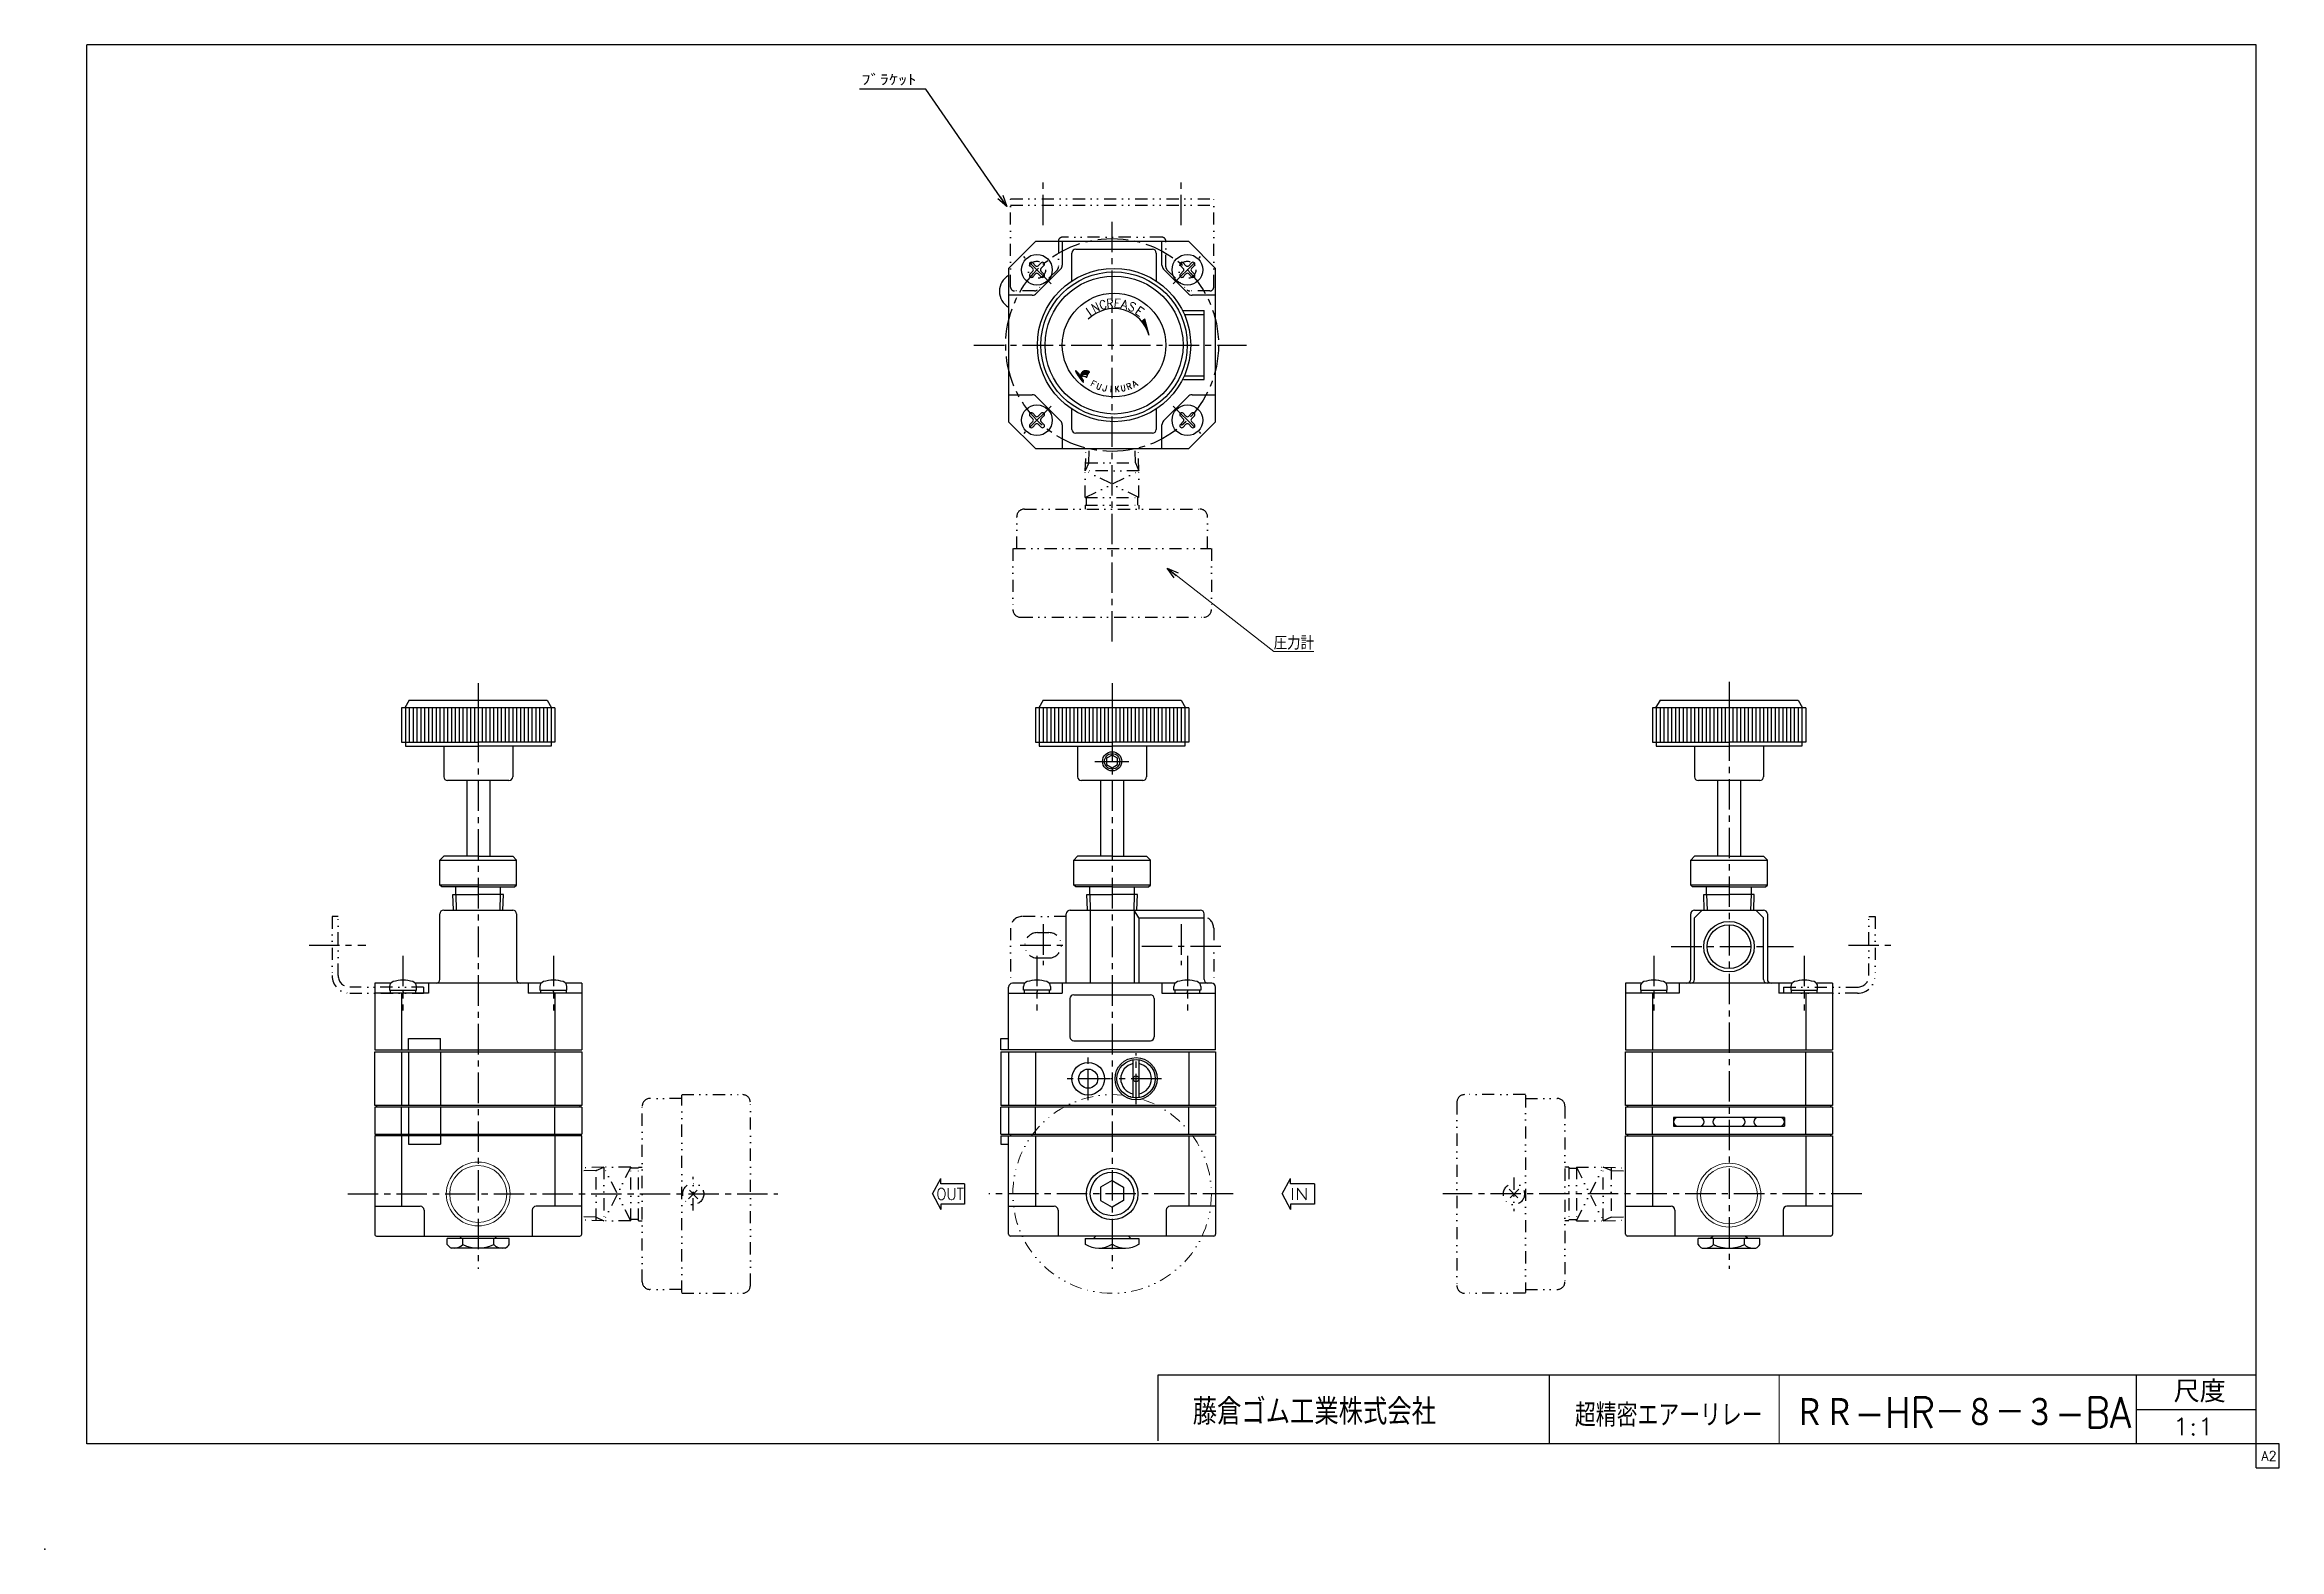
# Model space of a CAD drawing. Header units: millimetres. Extents: x -297 to 286, y -210 to 183.
import ezdxf
from ezdxf.enums import TextEntityAlignment as Align

# ---------------------------------------------------------------- set-up
doc = ezdxf.new("R2010")
doc.units = ezdxf.units.MM
doc.header["$LTSCALE"] = 0.25
doc.header["$PDSIZE"] = 1
doc.linetypes.add('CENTER', pattern=[50.8, 31.75, -6.35, 6.35, -6.35])
doc.linetypes.add('DIVIDE', pattern=[31.75, 12.7, -6.35, 0, -6.35, 0, -6.35])
doc.layers.add('Layer0014', color=7, linetype='Continuous')
doc.layers.add('ZUWAKU', color=7, linetype='Continuous')
doc.styles.add('FdaStyle0', font='txt.shx', dxfattribs={"width": 0.8, "bigfont": 'bigfont'})

msp = doc.modelspace()

# ---------------------------------------------------------------- texts
at = {"color": 4, "style": 'FdaStyle0'}
for s, height, width, p, p2 in [('ﾌﾞﾗｹｯﾄ', 3, 0.8, (-83.94, 171.82), (-69.54, 171.82)), ('圧力計', 3.5, 0.833333, (23.64, 24.69), (34.14, 24.69)), ('OUT', 3, 0.8, (-64.38, -118.8), (-57.18, -118.8)), ('IN', 3, 0.8, (27.95, -118.8), (32.75, -118.8)), ('尺度', 5.7, 0.995614, (258.42, -171.67), (272.04, -171.67)), ('藤倉ゴム工業株式会社', 6.75, 0.783333, (2.52, -177.49), (65.97, -177.49)), ('超精密エアーリレー', 6, 0.755952, (102.22, -178), (151.2, -178)), ('1:1', 4.5, 0.8, (258.15, -180.25), (268.95, -180.25))]:
    msp.add_text(s, height=height, dxfattribs=dict(at, width=width)).set_placement(p, p2, align=Align.FIT)
at = {"color": 4, "style": 'FdaStyle0', "width": 0.8}
for s, height, rotation, p, p2 in [('I', 2.3, 35, (-24.76, 111.33), (-23.25, 112.39)), ('N', 2.3, 25, (-23.18, 112.51), (-21.51, 113.29)), ('C', 2.3, 15, (-21.5, 113.32), (-19.73, 113.79)), ('R', 2.3, 5, (-19.86, 113.78), (-18.03, 113.94)), ('E', 2.3, -5, (-18.16, 113.96), (-16.33, 113.8)), ('A', 2.3, -15, (-16.46, 113.83), (-14.68, 113.36)), ('S', 2.3, -25, (-14.62, 113.48), (-12.96, 112.7)), ('E', 2.3, -35, (-12.75, 112.52), (-11.25, 111.46)), ('F', 1.6, -28, (-24.35, 93.6), (-23.22, 93)), ('U', 1.6, -20, (-22.82, 92.82), (-21.62, 92.38)), ('J', 1.6, -12, (-21.2, 92.26), (-19.95, 91.99)), ('I', 1.6, -4, (-19.51, 91.93), (-18.23, 91.84)), ('K', 1.6, 4, (-17.79, 91.84), (-16.52, 91.93)), ('U', 1.6, 12, (-16.08, 91.99), (-14.83, 92.26)), ('R', 1.6, 20, (-14.41, 92.38), (-13.21, 92.82)), ('A', 1.6, 28, (-12.8, 93), (-11.67, 93.6))]:
    msp.add_text(s, height=height, rotation=rotation, dxfattribs=at).set_placement(p, p2, align=Align.FIT)
at = {"layer": 'Layer0014', "color": 4, "style": 'FdaStyle0', "width": 0.759516}
msp.add_text('ＲＲ-HR－８－３-BA', height=8, dxfattribs=at).set_placement((159.47, -178.35), (247.27, -178.35), align=Align.FIT)
at = {"layer": 'ZUWAKU', "color": 7, "style": 'FdaStyle0', "width": 0.8}
msp.add_text('A2', height=2.5, dxfattribs=at).set_placement((281.31, -186.88), (285.31, -186.88), align=Align.FIT)

# ---------------------------------------------------------------- blocks, each defined once
blk = doc.blocks.new('_OPEN30')
at = {"color": 0, "linetype": 'ByBlock', "lineweight": -2}
for p, q in [((-1, 0.267949), (0, 0)), ((0, 0), (-1, -0.267949)), ((0, 0), (-1, 0))]:
    blk.add_line(p, q, dxfattribs=at)
blk = doc.blocks.new('DC_GROUP_RR-HR-8-3-BA_1')
at = {"color": 4, "linetype": 'DIVIDE', "lineweight": 25}
for p, q in [((-129.04, -118.54), (-126.56, -116.06)), ((-126.56, -118.54), (-129.04, -116.06))]:
    blk.add_line(p, q, dxfattribs=at)
blk.add_circle((-127.8, -117.3), 2.75, dxfattribs=at)
blk = doc.blocks.new('DC_GROUP_RR-HR-8-3-BA_2')
at = {"color": 4, "linetype": 'DIVIDE', "lineweight": 25}
for p, q in [((87.57, -116.06), (85.09, -118.54)), ((85.09, -116.06), (87.57, -118.54))]:
    blk.add_line(p, q, dxfattribs=at)
blk.add_circle((86.33, -117.3), 2.75, dxfattribs=at)
blk = doc.blocks.new('DC_GROUP_RR-HR-8-3-BA_4')
at = {"color": 4, "linetype": 'Continuous', "lineweight": 25}
blk.add_line((-24.85, 97.34), (-24.93, 97.36), dxfattribs=at)
for centre, radius, start, end in [((-24.6, 95.64), 2.25, 154.15958, 156.52112), ((-22.43, 94.49), 4.7, 151.99826, 153.09927), ((-23.85, 95.33), 3.06, 151.7036, 153.39393), ((-25.37, 96.11), 1.35, 146.31368, 150.26031), ((-22.77, 94.47), 4.43, 145.79768, 147.28764), ((-26.08, 96.72), 0.428, 137.94779, 145.44826), ((-21.97, 93.35), 5.74, 139.6104, 140.44292), ((-25.69, 96.5), 0.863, 133.88146, 139.34311), ((-25.89, 96.71), 0.579, 126.64188, 133.60181), ((-32.62, 106.03), 10.92, 305.80195, 306.19805), ((-25.5, 96.36), 1.09, 123.59056, 128.40944), ((-25.71, 96.63), 0.747, 113.61126, 121.56026), ((-25.47, 96.14), 1.29, 109.81305, 114.48844), ((-25.49, 96.17), 1.26, 105.69442, 109.30679), ((-25.69, 96.92), 0.485, 101.72354, 106.52552), ((-25.46, 95.89), 1.54, 99.12412, 102.67751), ((-25.5, 96.06), 1.36, 93.85589, 98.56101), ((-25.49, 96.08), 1.35, 90.27649, 94.14525), ((-25.51, 95.67), 1.75, 87.30843, 89.75121), ((-25.78, 87.79), 9.64, 87.33009, 87.8618), ((-25.38, 96.26), 1.16, 84.11753, 87.61061), ((-25.8, 92.81), 4.64, 82.41133, 83.32453), ((-25.92, 91.2), 6.25, 82.46179, 83.27408), ((-25.3, 95.95), 1.46, 78.71087, 82.04235), ((-26.2, 91.57), 5.93, 77.66124, 78.51583), ((-25.7, 93.27), 4.16, 76.53046, 78.1041), ((-26.52, 89.93), 7.61, 75.30437, 76.44478), ((-25.88, 92.39), 5.06, 74.0939, 75.26546)]:
    blk.add_arc(centre, radius, start, end, dxfattribs=at)
blk = doc.blocks.new('DC_GROUP_RR-HR-8-3-BA_5')
at = {"color": 4, "linetype": 'Continuous', "lineweight": 25}
blk.add_line((-26.73, 96.41), (-26.82, 96.22), dxfattribs=at)
for centre, radius, start, end in [((-21.36, 93.55), 6.08, 155.73853, 157.33064), ((-19.38, 92.57), 8.29, 153.88724, 155.20232), ((-5.71, 86.19), 23.37, 153.72988, 154.07388)]:
    blk.add_arc(centre, radius, start, end, dxfattribs=at)
blk = doc.blocks.new('DC_GROUP_RR-HR-8-3-BA_6')
at = {"color": 4, "linetype": 'Continuous', "lineweight": 25}
for centre, radius, start, end in [((-19.99, 92.23), 7.73, 150.21656, 151.98182), ((-24.37, 94.78), 2.66, 143.57863, 150.79955), ((-24.81, 95.04), 2.15, 134.1532, 142.38598), ((-25.98, 96.28), 0.451, 115.66686, 136.33314), ((-25.59, 95.61), 1.23, 106.45298, 118.64316), ((-25.72, 95.87), 0.935, 87.96674, 103.33351), ((-25.68, 95.09), 1.71, 82.92461, 90.39042), ((-26.12, 91.98), 4.86, 78.96143, 82.31023), ((-25.82, 93.32), 3.48, 76.10847, 79.56514), ((-27.09, 88.45), 8.51, 74.23971, 75.68214)]:
    blk.add_arc(centre, radius, start, end, dxfattribs=at)
blk = doc.blocks.new('DC_GROUP_RR-HR-8-3-BA_7')
at = {"color": 4, "linetype": 'Continuous', "lineweight": 25}
for centre, radius, start, end in [((-24.76, 96.7), 0.0529, 252.89807, 295.12777), ((-25.02, 97.08), 0.514, 303.29307, 308.70693), ((-24.7, 96.71), 0.0276, 285.42057, 1.26429), ((-55.34, 110.34), 33.56, 336.02287, 336.33168), ((-0.87, 86.22), 26.01, 155.43961, 155.82213), ((-16.67, 93.55), 8.6, 155.41897, 156.16413), ((-24.55, 97.12), 0.143, 52.52011, 66.28571), ((-25.12, 97.46), 0.712, 332.70632, 339.2217), ((-24.47, 97.22), 0.0258, 332.32087, 49.31103)]:
    blk.add_arc(centre, radius, start, end, dxfattribs=at)
blk = doc.blocks.new('DC_GROUP_RR-HR-8-3-BA_8')
at = {"color": 4, "linetype": 'Continuous', "lineweight": 25}
for centre, radius, start, end in [((-25.81, 95.44), 1.06, 101.41148, 111.74688), ((-25.86, 95.22), 1.26, 88.77559, 97.54881), ((-25.76, 94.94), 1.55, 84.58256, 92.43213), ((-25.93, 94.28), 2.22, 75.55856, 81.79838), ((-30.78, 72.94), 24.11, 76.53068, 77.05861), ((-29.39, 79.32), 17.58, 75.25813, 76.08729)]:
    blk.add_arc(centre, radius, start, end, dxfattribs=at)
blk = doc.blocks.new('DC_GROUP_RR-HR-8-3-BA_9')
at = {"color": 4, "linetype": 'Continuous', "lineweight": 25}
for centre, radius, start, end in [((-21.95, 92.77), 5.74, 146.49519, 148.65403), ((-25.29, 94.97), 1.73, 140.14775, 146.21657), ((-25.34, 95.01), 1.66, 133.91027, 140.13664), ((-25.72, 95.42), 1.11, 124.90453, 134.33844), ((-25.51, 95.04), 1.55, 116.74914, 123.31083)]:
    blk.add_arc(centre, radius, start, end, dxfattribs=at)
blk = doc.blocks.new('DC_GROUP_RR-HR-8-3-BA_10')
at = {"color": 4, "linetype": 'Continuous', "lineweight": 25}
for centre, radius, start, end in [((-26.06, 95.17), 0.882, 125.09967, 135.31105), ((-26.23, 95.38), 0.609, 106.71943, 123.10775), ((-26.15, 95.11), 0.889, 95.02087, 106.76999), ((-26.16, 95.21), 0.792, 83.43175, 94.99381), ((-26.25, 94.39), 1.62, 77.27774, 83.68993), ((-26.98, 91.28), 4.81, 74.45387, 76.91181), ((-27.75, 88.05), 8.13, 73.7332, 75.31007), ((-41.62, 44.34), 53.99, 72.4107, 72.60384), ((-24.6, 98.2), 2.5, 253.72346, 257.07786)]:
    blk.add_arc(centre, radius, start, end, dxfattribs=at)
blk = doc.blocks.new('DC_GROUP_RR-HR-8-3-BA_11')
at = {"color": 4, "linetype": 'Continuous', "lineweight": 25}
for centre, radius, start, end in [((-25.16, 95.84), 0.073, 272.10726, 297.0668), ((-25.2, 95.86), 0.109, 305.63016, 324.69454)]:
    blk.add_arc(centre, radius, start, end, dxfattribs=at)
blk = doc.blocks.new('DC_GROUP_RR-HR-8-3-BA_12')
at = {"color": 4, "linetype": 'Continuous', "lineweight": 25}
for centre, radius, start, end in [((-24.93, 96.28), 0.0381, 38.38961, 74.0601), ((-24.94, 96.29), 0.0481, 350.68741, 21.17543)]:
    blk.add_arc(centre, radius, start, end, dxfattribs=at)
blk = doc.blocks.new('DC_GROUP_RR-HR-8-3-BA_13')
at = {"color": 4, "linetype": 'Continuous', "lineweight": 25}
for centre, radius, start, end in [((-47.56, 81.13), 25.61, 33.693, 34.95554), ((-42.16, 84.91), 19.02, 31.69584, 33.23543)]:
    blk.add_arc(centre, radius, start, end, dxfattribs=at)
blk = doc.blocks.new('DC_GROUP_RR-HR-8-3-BA_14')
at = {"color": 4, "linetype": 'Continuous', "lineweight": 25}
for centre, radius, start, end in [((-43.48, 83.55), 20.82, 34.31354, 35.93265), ((-37.84, 87.58), 13.89, 31.59283, 33.71353)]:
    blk.add_arc(centre, radius, start, end, dxfattribs=at)
blk = doc.blocks.new('DC_GROUP_RR-HR-8-3-BA_15')
at = {"color": 4, "linetype": 'Continuous', "lineweight": 25}
for centre, radius, start, end in [((-26.03, 94.92), 0.0743, 291.38798, 320.61202), ((-26.03, 94.9), 0.056, 336.9074, 12.24527)]:
    blk.add_arc(centre, radius, start, end, dxfattribs=at)
blk = doc.blocks.new('DC_GROUP_RR-HR-8-3-BA_16')
at = {"color": 4, "linetype": 'Continuous', "lineweight": 25}
for centre, radius, start, end in [((-26.03, 94.45), 0.0169, 260.81932, 351.18068), ((-26.32, 94.49), 0.303, 352.06721, 4.63755)]:
    blk.add_arc(centre, radius, start, end, dxfattribs=at)
blk = doc.blocks.new('DC_GROUP_RR-HR-8-3-BA_17')
at = {"color": 4, "linetype": 'Continuous', "lineweight": 25}
for centre, radius, start, end in [((-26.9, 96.88), 0.67, 192.23709, 200.68961), ((-26.11, 97.2), 1.52, 201.50186, 208.25522), ((-21.92, 99.43), 6.26, 208.08265, 210.419), ((-23.29, 98.59), 4.66, 210.00264, 213.47966), ((-10.46, 107.03), 20.01, 213.35916, 214.75188), ((-19.11, 100.99), 9.46, 214.60235, 216.95522), ((-15.1, 104.14), 14.56, 217.34772, 218.68908), ((-16.24, 103.03), 12.98, 218.0128, 219.92952), ((-24.61, 96.04), 2.07, 220.27785, 227.31335)]:
    blk.add_arc(centre, radius, start, end, dxfattribs=at)
blk = doc.blocks.new('DC_GROUP_RR-HR-8-3-BA_18')
at = {"color": 4, "linetype": 'Continuous', "lineweight": 25}
for centre, radius, start, end in [((-28.68, 95.17), 1.99, 46.40977, 53.12641), ((-29.43, 94.48), 3.01, 39.44469, 45.17249), ((-33.76, 90.89), 8.63, 37.56205, 39.56549)]:
    blk.add_arc(centre, radius, start, end, dxfattribs=at)
blk = doc.blocks.new('DC_GROUP_RR-HR-8-3-BA_19')
at = {"color": 4, "linetype": 'Continuous', "lineweight": 25}
for centre, radius, start, end in [((-27.5, 96.75), 0.0485, 137.18308, 190.911), ((-27.55, 96.7), 0.0872, 48.18177, 84.101)]:
    blk.add_arc(centre, radius, start, end, dxfattribs=at)
blk = doc.blocks.new('DC_GROUP_RR-HR-8-3-BA_20')
at = {"color": 4, "linetype": 'Continuous', "lineweight": 25}
for centre, radius, start, end in [((-26.93, 96.2), 0.0442, 283.28648, 322.98871), ((-27.1, 96.3), 0.237, 328.30909, 341.1705)]:
    blk.add_arc(centre, radius, start, end, dxfattribs=at)
blk = doc.blocks.new('DC_GROUP_RR-HR-8-3-BA_21')
at = {"color": 4, "linetype": 'Continuous', "lineweight": 25}
for centre, radius, start, end in [((-28.97, 96.03), 1.72, 47.43343, 54.49986), ((-30.98, 93.91), 4.64, 42.80966, 46.80393), ((-33.14, 91.92), 7.58, 40.47044, 42.78305), ((-36.2, 89.13), 11.72, 39.16487, 41.09925), ((-35.59, 89.78), 10.84, 36.45193, 38.56294)]:
    blk.add_arc(centre, radius, start, end, dxfattribs=at)
blk = doc.blocks.new('DC_GROUP_RR-HR-8-3-BA_22')
at = {"color": 4, "linetype": 'Continuous', "lineweight": 25}
for centre, radius, start, end in [((-27.92, 97.33), 0.127, 138.85088, 166.27922), ((-27.97, 97.35), 0.0836, 86.84619, 123.25478)]:
    blk.add_arc(centre, radius, start, end, dxfattribs=at)
blk = doc.blocks.new('DC_GROUP_RR-HR-8-3-BA_23')
at = {"color": 4, "linetype": 'Continuous', "lineweight": 25}
for centre, radius, start, end in [((-26.76, 97.67), 1.32, 193.32582, 201.51564), ((-25.83, 98.1), 2.34, 202.9342, 210.04388), ((-18.74, 102.11), 10.49, 209.61451, 211.84414), ((-14.8, 104.49), 15.1, 211.61633, 213.15144), ((3.3, 116.4), 36.76, 213.28407, 213.96053)]:
    blk.add_arc(centre, radius, start, end, dxfattribs=at)
blk = doc.blocks.new('DC_GROUP_RR-HR-8-3-BA_24')
at = {"color": 4, "linetype": 'Continuous', "lineweight": 25}
for centre, radius, start, end in [((11.81, 124.38), 48.32, 216.16624, 216.48117), ((-4.17, 112.59), 28.45, 216.51208, 217.14057), ((39.81, 146.06), 83.72, 217.22854, 217.44835), ((-19.8, 100.31), 8.58, 217.00428, 218.59804), ((-20.26, 100.05), 8.06, 219.15839, 220.96466), ((-20.49, 99.77), 7.7, 220.53045, 222.50382), ((-23.81, 96.77), 3.22, 223.03905, 226.38383)]:
    blk.add_arc(centre, radius, start, end, dxfattribs=at)
blk = doc.blocks.new('DC_GROUP_RR-HR-8-3-BA_25')
at = {"color": 4, "linetype": 'Continuous', "lineweight": 25}
for p, q in [((-26.98, 95.88), (-26.82, 95.86)), ((-26.96, 95.91), (-26.8, 95.89)), ((-26.95, 95.95), (-26.78, 95.92)), ((-26.95, 95.84), (-26.83, 95.82)), ((-26.93, 95.98), (-26.76, 95.95)), ((-26.92, 96.01), (-26.75, 95.99)), ((-26.92, 95.8), (-26.85, 95.79)), ((-26.9, 96.05), (-26.73, 96.02)), ((-26.9, 95.76), (-26.88, 95.76)), ((-26.89, 96.08), (-26.71, 96.05)), ((-26.87, 96.11), (-26.69, 96.08)), ((-26.86, 96.15), (-26.67, 96.12)), ((-26.84, 96.18), (-26.65, 96.15)), ((-26.83, 96.21), (-26.63, 96.18)), ((-26.81, 96.24), (-26.61, 96.21)), ((-26.79, 96.28), (-26.59, 96.25)), ((-26.78, 96.31), (-26.57, 96.28)), ((-26.76, 96.34), (-26.55, 96.31)), ((-26.75, 96.38), (-26.53, 96.34)), ((-26.73, 96.41), (-26.5, 96.37)), ((-26.71, 96.44), (-26.48, 96.4)), ((-26.7, 96.47), (-26.45, 96.44)), ((-26.68, 96.51), (-26.42, 96.47)), ((-26.67, 96.54), (-26.4, 96.5)), ((-26.65, 96.57), (-26.37, 96.53)), ((-26.64, 96.61), (-26.34, 96.56)), ((-26.62, 96.64), (-26.31, 96.59)), ((-26.6, 96.67), (-26.27, 96.62)), ((-26.59, 96.71), (-26.23, 96.65)), ((-26.57, 96.74), (-26.19, 96.68)), ((-26.55, 96.77), (-26.13, 96.7)), ((-26.53, 96.8), (-26.08, 96.73)), ((-26.51, 96.84), (-26.01, 96.76)), ((-26.49, 96.87), (-25.94, 96.78)), ((-26.47, 96.9), (-25.84, 96.8)), ((-26.45, 96.93), (-25.66, 96.81)), ((-26.43, 96.96), (-24.68, 96.69)), ((-26.4, 97), (-24.67, 96.72)), ((-26.38, 97.03), (-24.65, 96.75)), ((-26.35, 97.06), (-24.64, 96.79)), ((-26.32, 97.09), (-24.63, 96.82)), ((-26.29, 97.12), (-24.61, 96.85)), ((-26.26, 97.15), (-24.6, 96.89)), ((-26.22, 97.18), (-24.58, 96.92)), ((-26.18, 97.21), (-24.57, 96.95)), ((-26.14, 97.24), (-24.55, 96.99)), ((-26.1, 97.27), (-24.54, 97.02)), ((-26.06, 97.29), (-24.52, 97.05)), ((-26, 97.32), (-24.51, 97.08)), ((-25.94, 97.35), (-24.49, 97.12)), ((-25.87, 97.37), (-24.48, 97.15)), ((-25.79, 97.39), (-24.46, 97.18)), ((-25.68, 97.41), (-24.45, 97.22)), ((-25.54, 97.42), (-24.52, 97.26)), ((-25.2, 97.41), (-24.97, 97.37)), ((-24.94, 96.69), (-24.72, 96.66))]:
    blk.add_line(p, q, dxfattribs=at)
blk = doc.blocks.new('DC_GROUP_RR-HR-8-3-BA_26')
at = {"color": 4, "linetype": 'Continuous', "lineweight": 25}
for p, q in [((-26.61, 95.74), (-26.51, 95.73)), ((-26.6, 95.78), (-26.54, 95.77)), ((-26.58, 95.7), (-26.48, 95.69)), ((-26.55, 95.66), (-26.46, 95.65)), ((-26.52, 95.62), (-26.43, 95.61)), ((-26.49, 95.58), (-26.4, 95.57)), ((-26.46, 95.54), (-26.37, 95.53)), ((-26.43, 95.5), (-26.35, 95.49)), ((-26.41, 95.46), (-26.32, 95.45)), ((-26.38, 95.42), (-26.29, 95.41)), ((-26.35, 95.38), (-26.27, 95.37)), ((-26.32, 95.34), (-26.24, 95.33)), ((-26.3, 95.3), (-26.22, 95.29)), ((-26.27, 95.26), (-26.19, 95.25)), ((-26.24, 95.23), (-26.16, 95.21)), ((-26.22, 95.19), (-26.14, 95.17)), ((-26.19, 95.15), (-26.11, 95.13)), ((-26.17, 95.11), (-26.09, 95.09)), ((-26.14, 95.07), (-26.06, 95.06)), ((-26.12, 95.03), (-26.04, 95.02)), ((-26.09, 94.99), (-26.01, 94.98)), ((-26.07, 94.95), (-25.99, 94.94)), ((-26.04, 94.91), (-25.97, 94.9)), ((-26.02, 94.87), (-25.98, 94.87))]:
    blk.add_line(p, q, dxfattribs=at)
blk = doc.blocks.new('DC_GROUP_RR-HR-8-3-BA_27')
at = {"color": 4, "linetype": 'Continuous', "lineweight": 25}
for p, q in [((-28.04, 97.38), (-27.87, 97.35)), ((-28.04, 97.35), (-27.82, 97.31)), ((-28.03, 97.31), (-27.77, 97.27)), ((-28.02, 97.41), (-27.92, 97.4)), ((-28.02, 97.27), (-27.73, 97.22)), ((-28.01, 97.23), (-27.69, 97.18)), ((-27.99, 97.2), (-27.64, 97.14)), ((-27.98, 97.16), (-27.6, 97.1)), ((-27.96, 97.12), (-27.57, 97.06)), ((-27.94, 97.08), (-27.53, 97.02)), ((-27.92, 97.04), (-27.49, 96.97)), ((-27.9, 97), (-27.45, 96.93)), ((-27.88, 96.97), (-27.42, 96.89)), ((-27.86, 96.93), (-27.38, 96.85)), ((-27.84, 96.89), (-27.35, 96.81)), ((-27.82, 96.85), (-27.31, 96.77)), ((-27.79, 96.81), (-27.55, 96.77)), ((-27.77, 96.77), (-27.55, 96.74)), ((-27.75, 96.73), (-27.54, 96.7)), ((-27.72, 96.69), (-27.53, 96.66)), ((-27.7, 96.65), (-27.51, 96.62)), ((-27.68, 96.61), (-27.5, 96.59)), ((-27.65, 96.58), (-27.48, 96.55)), ((-27.63, 96.54), (-27.46, 96.51)), ((-27.6, 96.5), (-27.44, 96.47)), ((-27.58, 96.46), (-27.42, 96.43)), ((-27.55, 96.42), (-27.4, 96.39)), ((-27.53, 96.38), (-27.37, 96.35)), ((-27.5, 96.34), (-27.35, 96.32)), ((-27.49, 96.76), (-27.28, 96.73)), ((-27.48, 96.3), (-27.33, 96.28)), ((-27.45, 96.26), (-27.31, 96.24)), ((-27.43, 96.72), (-27.24, 96.69)), ((-27.43, 96.22), (-27.28, 96.2)), ((-27.4, 96.18), (-27.26, 96.16)), ((-27.38, 96.67), (-27.21, 96.65)), ((-27.38, 96.14), (-27.24, 96.12)), ((-27.35, 96.1), (-27.21, 96.08)), ((-27.33, 96.63), (-27.17, 96.61)), ((-27.32, 96.06), (-27.19, 96.04)), ((-27.3, 96.02), (-27.16, 96)), ((-27.29, 96.59), (-27.14, 96.56)), ((-27.27, 95.98), (-27.13, 95.96)), ((-27.25, 96.55), (-27.11, 96.52)), ((-27.24, 95.94), (-27.11, 95.92)), ((-27.22, 95.9), (-27.08, 95.88)), ((-27.21, 96.5), (-27.07, 96.48)), ((-27.19, 95.86), (-27.05, 95.84)), ((-27.17, 96.46), (-27.04, 96.44)), ((-27.16, 95.82), (-27.03, 95.8)), ((-27.14, 96.42), (-27.01, 96.4)), ((-27.13, 95.78), (-27, 95.76)), ((-27.1, 96.38), (-26.98, 96.36)), ((-27.1, 95.74), (-26.97, 95.72)), ((-27.07, 96.34), (-26.95, 96.32)), ((-27.07, 95.7), (-26.95, 95.68)), ((-27.04, 96.3), (-26.92, 96.28)), ((-27.04, 95.66), (-26.92, 95.64)), ((-27.01, 95.62), (-26.89, 95.6)), ((-27, 96.26), (-26.89, 96.24)), ((-26.98, 95.58), (-26.86, 95.56)), ((-26.97, 96.22), (-26.88, 96.2)), ((-26.95, 95.54), (-26.83, 95.52)), ((-26.94, 96.18), (-26.89, 96.17)), ((-26.92, 95.5), (-26.81, 95.48)), ((-26.89, 95.46), (-26.78, 95.44)), ((-26.86, 95.42), (-26.75, 95.4)), ((-26.83, 95.38), (-26.72, 95.36)), ((-26.8, 95.34), (-26.69, 95.32)), ((-26.77, 95.3), (-26.66, 95.28)), ((-26.74, 95.26), (-26.63, 95.24)), ((-26.71, 95.22), (-26.6, 95.2)), ((-26.68, 95.18), (-26.56, 95.16)), ((-26.65, 95.14), (-26.53, 95.12)), ((-26.62, 95.1), (-26.5, 95.08)), ((-26.59, 95.06), (-26.47, 95.04)), ((-26.55, 95.02), (-26.44, 95)), ((-26.52, 94.98), (-26.4, 94.96)), ((-26.49, 94.94), (-26.37, 94.92)), ((-26.46, 94.9), (-26.34, 94.88)), ((-26.42, 94.86), (-26.31, 94.84)), ((-26.39, 94.82), (-26.27, 94.8)), ((-26.35, 94.77), (-26.24, 94.76)), ((-26.32, 94.73), (-26.21, 94.72)), ((-26.28, 94.69), (-26.17, 94.68)), ((-26.24, 94.65), (-26.13, 94.63)), ((-26.21, 94.61), (-26.09, 94.59)), ((-26.17, 94.57), (-26.05, 94.55)), ((-26.13, 94.53), (-26.01, 94.51)), ((-26.09, 94.48), (-26.01, 94.47)), ((-26.04, 94.44), (-26.02, 94.44))]:
    blk.add_line(p, q, dxfattribs=at)
blk = doc.blocks.new('DC_GROUP_RR-HR-8-3-BA_3')
at = {"color": 4, "linetype": 'Continuous', "lineweight": 25}
for p, q in [((-26.97, 95.89), (-26.98, 95.88)), ((-26.98, 95.88), (-26.89, 95.76)), ((-26.89, 95.76), (-26.85, 95.79)), ((-26.85, 95.75), (-26.86, 95.72)), ((-26.86, 95.72), (-26.81, 95.64)), ((-26.81, 95.87), (-26.85, 95.79)), ((-26.81, 95.64), (-26.79, 95.67)), ((-26.69, 95.79), (-26.79, 95.67)), ((-26.56, 95.8), (-26.62, 95.77)), ((-25.11, 95.8), (-24.9, 96.28))]:
    blk.add_line(p, q, dxfattribs=at)
at = {"linetype": 'Continuous'}
for name in ['DC_GROUP_RR-HR-8-3-BA_22', 'DC_GROUP_RR-HR-8-3-BA_23', 'DC_GROUP_RR-HR-8-3-BA_27', 'DC_GROUP_RR-HR-8-3-BA_21', 'DC_GROUP_RR-HR-8-3-BA_19', 'DC_GROUP_RR-HR-8-3-BA_17', 'DC_GROUP_RR-HR-8-3-BA_18', 'DC_GROUP_RR-HR-8-3-BA_24', 'DC_GROUP_RR-HR-8-3-BA_25', 'DC_GROUP_RR-HR-8-3-BA_5', 'DC_GROUP_RR-HR-8-3-BA_20', 'DC_GROUP_RR-HR-8-3-BA_9', 'DC_GROUP_RR-HR-8-3-BA_6', 'DC_GROUP_RR-HR-8-3-BA_10', 'DC_GROUP_RR-HR-8-3-BA_4', 'DC_GROUP_RR-HR-8-3-BA_14', 'DC_GROUP_RR-HR-8-3-BA_26', 'DC_GROUP_RR-HR-8-3-BA_13', 'DC_GROUP_RR-HR-8-3-BA_8', 'DC_GROUP_RR-HR-8-3-BA_16', 'DC_GROUP_RR-HR-8-3-BA_15', 'DC_GROUP_RR-HR-8-3-BA_11', 'DC_GROUP_RR-HR-8-3-BA_12', 'DC_GROUP_RR-HR-8-3-BA_7']:
    blk.add_blockref(name, (0, 0), dxfattribs=at)

# ---------------------------------------------------------------- linework, layer by layer
at = {"color": 4, "linetype": 'Continuous', "lineweight": 25}
for p, q in [((-67.14, 170.92), (-84.39, 170.92)), ((-45.97, 140.31), (-67.14, 170.92)), ((-38.51, 131.16), (-45.51, 124.16)), ((1.49, 131.16), (-38.51, 131.16)), ((-31.51, 131.16), (-31.51, 125.01)), ((-28.01, 129.16), (-8.01, 129.16)), ((-5.51, 125.01), (-5.51, 131.16)), ((8.49, 124.16), (1.49, 131.16)), ((-45.51, 124.16), (-45.51, 84.16)), ((-39.19, 124.13), (-39.95, 124.89)), ((-39.95, 122.67), (-39.19, 123.43)), ((-38.48, 124.84), (-39.24, 125.6)), ((-38.48, 122.72), (-39.24, 121.96)), ((-38.3, 117.6), (-31.95, 123.95)), ((-37.78, 124.84), (-37.02, 125.6)), ((-37.02, 121.96), (-37.78, 122.72)), ((-36.31, 124.89), (-37.07, 124.13)), ((-36.31, 122.67), (-37.07, 123.43)), ((-29.01, 120.86), (-29.01, 128.16)), ((-7.01, 128.16), (-7.01, 120.86)), ((-5.07, 123.95), (1.29, 117.6)), ((0.05, 124.13), (-0.71, 124.89)), ((-0.71, 122.67), (0.05, 123.43)), ((0, 125.6), (0.76, 124.84)), ((0, 121.96), (0.76, 122.72)), ((1.47, 124.84), (2.23, 125.6)), ((2.23, 121.96), (1.47, 122.72)), ((2.18, 124.13), (2.94, 124.89)), ((2.18, 123.43), (2.94, 122.67)), ((8.49, 84.16), (8.49, 124.16)), ((-39.36, 117.16), (-45.51, 117.16)), ((8.49, 117.16), (2.35, 117.16)), ((-9.98, 110.9), (-10.74, 110.26)), ((-9.98, 110.9), (-10.68, 110.2)), ((-8.84, 106.62), (-9.98, 110.9)), ((-0.15, 113.16), (5.49, 113.16)), ((0.32, 112.16), (5.49, 112.16)), ((5.49, 95.16), (5.49, 113.16)), ((-9.92, 110.67), (-10.56, 110.04)), ((-9.86, 110.45), (-10.43, 109.88)), ((-9.81, 110.23), (-10.31, 109.72)), ((-9.75, 110), (-10.2, 109.55)), ((-9.69, 109.78), (-10.08, 109.38)), ((-9.63, 109.56), (-9.97, 109.21)), ((-9.57, 109.33), (-9.86, 109.04)), ((-9.51, 109.11), (-9.76, 108.86)), ((-9.45, 108.89), (-9.66, 108.68)), ((-9.39, 108.66), (-9.56, 108.49)), ((-9.33, 108.44), (-9.47, 108.3)), ((-9.27, 108.22), (-9.38, 108.11)), ((-9.21, 108), (-9.29, 107.91)), ((-9.15, 107.77), (-9.21, 107.72)), ((-9.09, 107.55), (-9.13, 107.51)), ((-9.03, 107.33), (-9.05, 107.3)), ((-8.97, 107.1), (-8.98, 107.09)), ((-8.91, 106.88), (-8.92, 106.87)), ((0.12, 95.16), (5.49, 95.16)), ((0.32, 96.16), (5.49, 96.16)), ((-45.51, 91.16), (-39.36, 91.16)), ((-31.95, 84.36), (-38.3, 90.72)), ((-29.01, 82.16), (-29.01, 87.45)), ((-7.01, 87.45), (-7.01, 82.16)), ((1.29, 90.72), (-5.07, 84.36)), ((2.35, 91.16), (8.49, 91.16)), ((-45.51, 84.16), (-38.51, 77.16)), ((-39.19, 84.89), (-39.95, 85.65)), ((-39.19, 84.18), (-39.95, 83.42)), ((-39.24, 86.36), (-38.48, 85.6)), ((-38.48, 83.48), (-39.24, 82.71)), ((-37.02, 86.36), (-37.78, 85.6)), ((-37.02, 82.71), (-37.78, 83.48)), ((-36.31, 85.65), (-37.07, 84.89)), ((-37.07, 84.18), (-36.31, 83.42)), ((-31.51, 83.3), (-31.51, 77.16)), ((-5.51, 77.16), (-5.51, 83.3)), ((-0.71, 85.65), (0.05, 84.89)), ((-0.71, 83.42), (0.05, 84.18)), ((0, 86.36), (0.76, 85.6)), ((0.76, 83.48), (0, 82.71)), ((1.47, 85.6), (2.23, 86.36)), ((1.47, 83.48), (2.23, 82.71)), ((1.49, 77.16), (8.49, 84.16)), ((2.94, 85.65), (2.18, 84.89)), ((2.18, 84.18), (2.94, 83.42)), ((-38.51, 77.16), (1.49, 77.16)), ((-8.01, 81.16), (-28.01, 81.16)), ((-163.9, 9.55), (-203.9, 9.55)), ((-203.9, 9.55), (-203.9, 0.55)), ((-201.9, 11.55), (-203.05, 9.55)), ((-202.9, 9.55), (-202.9, 0.55)), ((-201.9, 11.55), (-165.9, 11.55)), ((-201.9, 9.55), (-201.9, 0.55)), ((-200.9, 9.55), (-200.9, 0.55)), ((-199.9, 9.55), (-199.9, 0.55)), ((-198.9, 9.55), (-198.9, 0.55)), ((-197.9, 9.55), (-197.9, 0.55)), ((-196.9, 9.55), (-196.9, 0.55)), ((-195.9, 9.55), (-195.9, 0.55)), ((-194.9, 9.55), (-194.9, 0.55)), ((-193.9, 9.55), (-193.9, 0.55)), ((-192.9, 9.55), (-192.9, 0.55)), ((-191.9, 9.55), (-191.9, 0.55)), ((-190.9, 9.55), (-190.9, 0.55)), ((-189.9, 9.55), (-189.9, 0.55)), ((-188.9, 9.55), (-188.9, 0.55)), ((-187.9, 9.55), (-187.9, 0.55)), ((-186.9, 9.55), (-186.9, 0.55)), ((-185.9, 9.55), (-185.9, 0.55)), ((-184.9, 9.55), (-184.9, 0.55)), ((-183.9, 9.55), (-183.9, 0.55)), ((-182.9, 9.55), (-182.9, 0.55)), ((-181.9, 9.55), (-181.9, 0.55)), ((-180.9, 9.55), (-180.9, 0.55)), ((-179.9, 9.55), (-179.9, 0.55)), ((-178.9, 9.55), (-178.9, 0.55)), ((-177.9, 9.55), (-177.9, 0.55)), ((-176.9, 9.55), (-176.9, 0.55)), ((-175.9, 9.55), (-175.9, 0.55)), ((-174.9, 9.55), (-174.9, 0.55)), ((-173.9, 9.55), (-173.9, 0.55)), ((-172.9, 9.55), (-172.9, 0.55)), ((-171.9, 9.55), (-171.9, 0.55)), ((-170.9, 9.55), (-170.9, 0.55)), ((-169.9, 9.55), (-169.9, 0.55)), ((-168.9, 9.55), (-168.9, 0.55)), ((-167.9, 9.55), (-167.9, 0.55)), ((-166.9, 9.55), (-166.9, 0.55)), ((-165.9, 11.55), (-164.75, 9.55)), ((-165.9, 9.55), (-165.9, 0.55)), ((-164.9, 9.55), (-164.9, 0.55)), ((-163.9, 9.55), (-163.9, 0.55)), ((1.49, 9.55), (-38.51, 9.55)), ((-38.51, 9.55), (-38.51, 0.55)), ((-36.51, 11.55), (-37.66, 9.55)), ((-37.51, 9.55), (-37.51, 0.55)), ((-36.51, 11.55), (-0.51, 11.55)), ((-36.51, 9.55), (-36.51, 0.55)), ((-35.51, 9.55), (-35.51, 0.55)), ((-34.51, 9.55), (-34.51, 0.55)), ((-33.51, 9.55), (-33.51, 0.55)), ((-32.51, 9.55), (-32.51, 0.55)), ((-31.51, 9.55), (-31.51, 0.55)), ((-30.51, 9.55), (-30.51, 0.55)), ((-29.51, 9.55), (-29.51, 0.55)), ((-28.51, 9.55), (-28.51, 0.55)), ((-27.51, 9.55), (-27.51, 0.55)), ((-26.51, 9.55), (-26.51, 0.55)), ((-25.51, 9.55), (-25.51, 0.55)), ((-24.51, 9.55), (-24.51, 0.55)), ((-23.51, 9.55), (-23.51, 0.55)), ((-22.51, 9.55), (-22.51, 0.55)), ((-21.51, 9.55), (-21.51, 0.55)), ((-20.51, 9.55), (-20.51, 0.55)), ((-19.51, 9.55), (-19.51, 0.55)), ((-18.51, 9.55), (-18.51, 0.55)), ((-17.51, 9.55), (-17.51, 0.55)), ((-16.51, 9.55), (-16.51, 0.55)), ((-15.51, 9.55), (-15.51, 0.55)), ((-14.51, 9.55), (-14.51, 0.55)), ((-13.51, 9.55), (-13.51, 0.55)), ((-12.51, 9.55), (-12.51, 0.55)), ((-11.51, 9.55), (-11.51, 0.55)), ((-10.51, 9.55), (-10.51, 0.55)), ((-9.51, 9.55), (-9.51, 0.55)), ((-8.51, 9.55), (-8.51, 0.55)), ((-7.51, 9.55), (-7.51, 0.55)), ((-6.51, 9.55), (-6.51, 0.55)), ((-5.51, 9.55), (-5.51, 0.55)), ((-4.51, 9.55), (-4.51, 0.55)), ((-3.51, 9.55), (-3.51, 0.55)), ((-2.51, 9.55), (-2.51, 0.55)), ((-1.51, 9.55), (-1.51, 0.55)), ((-0.51, 11.55), (0.65, 9.55)), ((-0.51, 9.55), (-0.51, 0.55)), ((0.49, 9.55), (0.49, 0.55)), ((1.49, 9.55), (1.49, 0.55)), ((162.43, 9.55), (122.43, 9.55)), ((122.43, 9.55), (122.43, 0.55)), ((124.43, 11.55), (123.27, 9.55)), ((123.43, 9.55), (123.43, 0.55)), ((124.43, 11.55), (160.43, 11.55)), ((124.43, 9.55), (124.43, 0.55)), ((125.43, 9.55), (125.43, 0.55)), ((126.43, 9.55), (126.43, 0.55)), ((127.43, 9.55), (127.43, 0.55)), ((128.43, 9.55), (128.43, 0.55)), ((129.43, 9.55), (129.43, 0.55)), ((130.43, 9.55), (130.43, 0.55)), ((131.43, 9.55), (131.43, 0.55)), ((132.43, 9.55), (132.43, 0.55)), ((133.43, 9.55), (133.43, 0.55)), ((134.43, 9.55), (134.43, 0.55)), ((135.43, 9.55), (135.43, 0.55)), ((136.43, 9.55), (136.43, 0.55)), ((137.43, 9.55), (137.43, 0.55)), ((138.43, 9.55), (138.43, 0.55)), ((139.43, 9.55), (139.43, 0.55)), ((140.43, 9.55), (140.43, 0.55)), ((141.43, 9.55), (141.43, 0.55)), ((142.43, 9.55), (142.43, 0.55)), ((143.43, 9.55), (143.43, 0.55)), ((144.43, 9.55), (144.43, 0.55)), ((145.43, 9.55), (145.43, 0.55)), ((146.43, 9.55), (146.43, 0.55)), ((147.43, 9.55), (147.43, 0.55)), ((148.43, 9.55), (148.43, 0.55)), ((149.43, 9.55), (149.43, 0.55)), ((150.43, 9.55), (150.43, 0.55)), ((151.43, 9.55), (151.43, 0.55)), ((152.43, 9.55), (152.43, 0.55)), ((153.43, 9.55), (153.43, 0.55)), ((154.43, 9.55), (154.43, 0.55)), ((155.43, 9.55), (155.43, 0.55)), ((156.43, 9.55), (156.43, 0.55)), ((157.43, 9.55), (157.43, 0.55)), ((158.43, 9.55), (158.43, 0.55)), ((159.43, 9.55), (159.43, 0.55)), ((160.43, 11.55), (161.58, 9.55)), ((160.43, 9.55), (160.43, 0.55)), ((161.43, 9.55), (161.43, 0.55)), ((162.43, 9.55), (162.43, 0.55)), ((-203.9, 0.55), (-183.9, 0.55)), ((-202.9, 0.55), (-202.9, -0.45)), ((-163.9, 0.55), (-183.9, 0.55)), ((-164.9, 0.55), (-164.9, -0.45)), ((-38.51, 0.55), (-18.51, 0.55)), ((-37.51, 0.55), (-37.51, -0.45)), ((1.49, 0.55), (-18.51, 0.55)), ((0.49, 0.55), (0.49, -0.45)), ((122.43, 0.55), (142.43, 0.55)), ((123.43, 0.55), (123.43, -0.45)), ((162.43, 0.55), (142.43, 0.55)), ((161.43, 0.55), (161.43, -0.45)), ((-202.9, -0.45), (-183.9, -0.45)), ((-192.9, -0.45), (-192.9, -8.45)), ((-164.9, -0.45), (-183.9, -0.45)), ((-174.9, -0.45), (-174.9, -8.45)), ((-37.51, -0.45), (-18.51, -0.45)), ((-27.51, -0.45), (-27.51, -8.45)), ((-22.98, -4.45), (-14.17, -4.45)), ((-18.51, -2.8), (-19.94, -3.62)), ((-19.94, -3.62), (-19.94, -5.27)), ((-19.94, -5.27), (-18.51, -6.1)), ((0.49, -0.45), (-18.51, -0.45)), ((-17.08, -3.62), (-18.51, -2.8)), ((-18.51, -6.1), (-17.08, -5.27)), ((-17.08, -5.27), (-17.08, -3.62)), ((-9.51, -0.45), (-9.51, -8.45)), ((123.43, -0.45), (142.43, -0.45)), ((133.43, -0.45), (133.43, -8.45)), ((161.43, -0.45), (142.43, -0.45)), ((151.43, -0.45), (151.43, -8.45)), ((-175.9, -9.45), (-191.9, -9.45)), ((-186.9, -9.45), (-186.9, -29.21)), ((-180.9, -9.45), (-180.9, -29.21)), ((-10.51, -9.45), (-26.51, -9.45)), ((-21.51, -9.45), (-21.51, -29.21)), ((-15.51, -9.45), (-15.51, -29.21)), ((150.43, -9.45), (134.43, -9.45)), ((139.43, -9.45), (139.43, -29.21)), ((145.43, -9.45), (145.43, -29.21)), ((-192.9, -29.21), (-193.9, -30.21)), ((-193.9, -36.71), (-193.9, -30.21)), ((-193.9, -30.21), (-173.9, -30.21)), ((-183.9, -29.21), (-192.9, -29.21)), ((-183.9, -29.21), (-174.9, -29.21)), ((-174.9, -29.21), (-173.9, -30.21)), ((-173.9, -36.71), (-173.9, -30.21)), ((-27.51, -29.21), (-28.51, -30.21)), ((-28.51, -36.71), (-28.51, -30.21)), ((-28.51, -30.21), (-8.51, -30.21)), ((-18.51, -29.21), (-27.51, -29.21)), ((-18.51, -29.21), (-9.51, -29.21)), ((-9.51, -29.21), (-8.51, -30.21)), ((-8.51, -36.71), (-8.51, -30.21)), ((133.43, -29.21), (132.43, -30.21)), ((132.43, -36.71), (132.43, -30.21)), ((132.43, -30.21), (152.43, -30.21)), ((142.43, -29.21), (133.43, -29.21)), ((142.43, -29.21), (151.43, -29.21)), ((151.43, -29.21), (152.43, -30.21)), ((152.43, -36.71), (152.43, -30.21)), ((-193.4, -37.21), (-193.9, -36.71)), ((-173.9, -36.71), (-193.9, -36.71)), ((-183.9, -37.21), (-193.4, -37.21)), ((-190.5, -39.21), (-183.9, -39.21)), ((-190.37, -43.16), (-190.5, -39.21)), ((-189.75, -39.21), (-189.75, -37.21)), ((-189.75, -39.21), (-189.62, -43.24)), ((-183.9, -37.21), (-174.4, -37.21)), ((-177.3, -39.21), (-183.9, -39.21)), ((-178.18, -43.24), (-178.05, -39.21)), ((-178.05, -39.21), (-178.05, -37.21)), ((-177.43, -43.24), (-177.3, -39.21)), ((-174.4, -37.21), (-173.9, -36.71)), ((-28.01, -37.21), (-28.51, -36.71)), ((-8.51, -36.71), (-28.51, -36.71)), ((-18.51, -37.21), (-28.01, -37.21)), ((-25.1, -39.21), (-18.51, -39.21)), ((-24.98, -43.16), (-25.1, -39.21)), ((-24.35, -39.21), (-24.35, -37.21)), ((-24.35, -39.21), (-24.23, -43.24)), ((-18.51, -37.21), (-9.01, -37.21)), ((-11.91, -39.21), (-18.51, -39.21)), ((-12.78, -43.24), (-12.66, -39.21)), ((-12.66, -39.21), (-12.66, -37.21)), ((-12.04, -43.24), (-11.91, -39.21)), ((-9.01, -37.21), (-8.51, -36.71)), ((132.93, -37.21), (132.43, -36.71)), ((152.43, -36.71), (132.43, -36.71)), ((142.43, -37.21), (132.93, -37.21)), ((135.83, -39.21), (142.43, -39.21)), ((135.96, -43.16), (135.83, -39.21)), ((136.58, -39.21), (136.58, -37.21)), ((136.58, -39.21), (136.71, -43.24)), ((142.43, -37.21), (151.93, -37.21)), ((149.03, -39.21), (142.43, -39.21)), ((148.15, -43.24), (148.28, -39.21)), ((148.28, -39.21), (148.28, -37.21)), ((148.9, -43.24), (149.03, -39.21)), ((151.93, -37.21), (152.43, -36.71)), ((-193.9, -61.34), (-193.9, -44.24)), ((-192.9, -43.24), (-174.9, -43.24)), ((-173.9, -44.24), (-173.9, -61.34)), ((-30.46, -62.34), (-30.46, -44.24)), ((-29.46, -43.24), (4.49, -43.24)), ((-24.28, -43.24), (-24.28, -62.34)), ((-12.73, -43.24), (-12.73, -62.34)), ((-11.58, -45.24), (-12.73, -43.24)), ((-11.58, -45.24), (5.49, -45.24)), ((-11.58, -45.24), (-11.58, -62.34)), ((5.49, -61.34), (5.49, -44.24)), ((132.43, -61.34), (132.43, -44.24)), ((133.43, -45.24), (135.43, -43.24)), ((133.43, -43.24), (151.43, -43.24)), ((133.43, -61.34), (133.43, -45.24)), ((151.43, -45.24), (149.43, -43.24)), ((151.43, -61.34), (151.43, -45.24)), ((152.43, -44.24), (152.43, -61.34)), ((-206.73, -62.34), (-210.9, -62.34)), ((-210.9, -62.34), (-210.9, -79.74)), ((-207.02, -63.16), (-207.02, -64.14)), ((-167.49, -62.34), (-200.31, -62.34)), ((-200.02, -64.14), (-200.02, -63.16)), ((-196.9, -62.34), (-196.9, -64.94)), ((-170.9, -62.34), (-170.9, -64.94)), ((-167.78, -63.16), (-167.78, -64.14)), ((-156.9, -62.34), (-161.07, -62.34)), ((-160.78, -64.14), (-160.78, -63.16)), ((-156.9, -62.34), (-156.9, -79.74)), ((-45.51, -79.74), (-45.51, -63.34)), ((-41.33, -62.34), (-44.51, -62.34)), ((-41.63, -64.14), (-41.63, -63.16)), ((-2.09, -62.34), (-34.92, -62.34)), ((-34.63, -63.16), (-34.63, -64.14)), ((-31.51, -62.34), (-31.51, -64.94)), ((-5.51, -62.34), (-5.51, -64.94)), ((-2.39, -64.14), (-2.39, -63.16)), ((7.49, -62.34), (4.32, -62.34)), ((4.61, -63.16), (4.61, -64.14)), ((8.49, -79.74), (8.49, -63.34)), ((119.6, -62.34), (115.43, -62.34)), ((115.43, -62.34), (115.43, -79.74)), ((119.31, -63.16), (119.31, -64.14)), ((158.84, -62.34), (126.02, -62.34)), ((126.31, -64.14), (126.31, -63.16)), ((129.43, -62.34), (129.43, -64.94)), ((155.43, -62.34), (155.43, -64.94)), ((158.55, -63.16), (158.55, -64.14)), ((169.43, -62.34), (165.26, -62.34)), ((165.55, -64.14), (165.55, -63.16)), ((169.43, -62.34), (169.43, -79.74)), ((-196.9, -64.94), (-210.9, -64.94)), ((-207.02, -64.14), (-200.02, -64.14)), ((-206.82, -64.94), (-206.82, -64.14)), ((-203.9, -64.94), (-203.9, -79.74)), ((-203.63, -64.14), (-203.41, -64.94)), ((-200.22, -64.14), (-200.22, -64.94)), ((-156.9, -64.94), (-170.9, -64.94)), ((-167.78, -64.14), (-160.78, -64.14)), ((-167.58, -64.94), (-167.58, -64.14)), ((-164.39, -64.14), (-164.17, -64.94)), ((-163.9, -64.94), (-163.9, -79.74)), ((-160.98, -64.14), (-160.98, -64.94)), ((-45.51, -64.94), (-31.51, -64.94)), ((-34.63, -64.14), (-41.63, -64.14)), ((-41.43, -64.14), (-41.43, -64.94)), ((-38.02, -64.14), (-38.23, -64.94)), ((-34.83, -64.94), (-34.83, -64.14)), ((-29.51, -66.34), (-29.51, -76.34)), ((-28.51, -65.34), (-8.51, -65.34)), ((-7.51, -66.34), (-7.51, -76.34)), ((-5.51, -64.94), (8.49, -64.94)), ((4.61, -64.14), (-2.39, -64.14)), ((-2.19, -64.14), (-2.19, -64.94)), ((1.22, -64.14), (1.01, -64.94)), ((4.41, -64.94), (4.41, -64.14)), ((129.43, -64.94), (115.43, -64.94)), ((119.31, -64.14), (126.31, -64.14)), ((119.51, -64.94), (119.51, -64.14)), ((122.43, -64.94), (122.43, -79.74)), ((122.7, -64.14), (122.92, -64.94)), ((126.11, -64.14), (126.11, -64.94)), ((169.43, -64.94), (155.43, -64.94)), ((158.55, -64.14), (165.55, -64.14)), ((158.75, -64.94), (158.75, -64.14)), ((161.94, -64.14), (162.16, -64.94)), ((162.43, -64.94), (162.43, -79.74)), ((165.35, -64.14), (165.35, -64.94)), ((-210.9, -79.74), (-156.9, -79.74)), ((-210.9, -94.24), (-210.9, -80.24)), ((-210.9, -80.24), (-156.9, -80.24)), ((-203.9, -80.24), (-203.9, -94.24)), ((-202.06, -79.74), (-202.06, -76.74)), ((-202.06, -76.74), (-193.74, -76.74)), ((-202.06, -80.24), (-202.06, -94.24)), ((-193.74, -79.74), (-193.74, -76.74)), ((-193.74, -80.24), (-193.74, -94.24)), ((-163.9, -80.24), (-163.9, -94.24)), ((-156.9, -80.24), (-156.9, -94.24)), ((-47.52, -76.74), (-45.51, -76.74)), ((-47.52, -79.74), (-47.52, -76.74)), ((8.49, -79.74), (-47.52, -79.74)), ((-47.52, -80.24), (8.49, -80.24)), ((-47.52, -80.24), (-47.52, -94.24)), ((-45.51, -80.24), (-45.51, -94.24)), ((-38.51, -80.24), (-38.51, -94.24)), ((-28.51, -77.34), (-8.51, -77.34)), ((1.49, -80.24), (1.49, -94.24)), ((8.49, -80.24), (8.49, -94.24)), ((115.43, -79.74), (169.43, -79.74)), ((115.43, -94.24), (115.43, -80.24)), ((115.43, -80.24), (169.43, -80.24)), ((122.43, -94.24), (122.43, -80.24)), ((162.43, -94.24), (162.43, -80.24)), ((169.43, -80.24), (169.43, -94.24)), ((-13.01, -92.18), (-13.01, -82.3)), ((-11.51, -82.3), (-11.51, -92.18)), ((-156.9, -94.24), (-210.9, -94.24)), ((-210.9, -94.62), (-210.9, -101.72)), ((-156.9, -94.62), (-210.9, -94.62)), ((-210.4, -94.24), (-210.4, -94.62)), ((-203.9, -101.72), (-203.9, -94.62)), ((-202.06, -94.62), (-202.06, -101.72)), ((-193.74, -94.62), (-193.74, -101.72)), ((-163.9, -101.72), (-163.9, -94.62)), ((-157.4, -94.24), (-157.4, -94.62)), ((-156.9, -94.62), (-156.9, -101.72)), ((8.49, -94.24), (-47.52, -94.24)), ((8.49, -94.62), (-47.52, -94.62)), ((-47.52, -101.72), (-47.52, -94.62)), ((-45.51, -94.62), (-45.51, -101.72)), ((-38.51, -101.72), (-38.51, -94.62)), ((1.49, -101.72), (1.49, -94.62)), ((8.49, -94.62), (8.49, -101.72)), ((169.43, -94.24), (115.43, -94.24)), ((115.43, -94.62), (115.43, -101.72)), ((169.43, -94.62), (115.43, -94.62)), ((115.93, -94.24), (115.93, -94.62)), ((122.43, -101.72), (122.43, -94.62)), ((127.93, -97.32), (127.93, -99.62)), ((156.93, -97.32), (127.93, -97.32)), ((156.93, -97.32), (156.93, -99.62)), ((162.43, -101.72), (162.43, -94.62)), ((168.93, -94.24), (168.93, -94.62)), ((169.43, -94.62), (169.43, -101.72)), ((-210.9, -101.72), (-156.9, -101.72)), ((-210.9, -102.1), (-210.9, -127.8)), ((-156.9, -102.1), (-210.9, -102.1)), ((-210.4, -101.72), (-210.4, -102.1)), ((-203.9, -102.1), (-203.9, -120.5)), ((-202.06, -102.1), (-202.06, -104.33)), ((-202.06, -104.33), (-193.74, -104.33)), ((-193.74, -102.1), (-193.74, -104.33)), ((-163.9, -102.1), (-163.9, -120.5)), ((-157.4, -101.72), (-157.4, -102.1)), ((-156.9, -127.8), (-156.9, -102.1)), ((-47.52, -101.72), (8.49, -101.72)), ((-47.52, -102.1), (8.49, -102.1)), ((-47.52, -102.1), (-47.52, -104.33)), ((-47.52, -104.33), (-45.51, -104.33)), ((-45.51, -127.8), (-45.51, -102.1)), ((-45.01, -101.72), (-45.01, -102.1)), ((-38.51, -102.1), (-38.51, -120.5)), ((1.49, -102.1), (1.49, -120.5)), ((8.49, -102.1), (8.49, -127.8)), ((115.43, -101.72), (169.43, -101.72)), ((115.43, -127.8), (115.43, -102.1)), ((115.43, -102.1), (169.43, -102.1)), ((115.93, -101.72), (115.93, -102.1)), ((122.43, -102.1), (122.43, -120.5)), ((127.93, -99.62), (156.93, -99.62)), ((162.43, -102.1), (162.43, -120.5)), ((168.93, -101.72), (168.93, -102.1)), ((169.43, -102.1), (169.43, -127.8)), ((-65.37, -117.3), (-63.2, -113.24)), ((-63.2, -114.64), (-63.2, -113.24)), ((-56.99, -114.64), (-63.2, -114.64)), ((-56.99, -114.64), (-56.99, -119.95)), ((-18.51, -113.83), (-21.51, -115.57)), ((-21.51, -115.57), (-21.51, -119.03)), ((-18.51, -113.83), (-15.51, -115.57)), ((-15.51, -115.57), (-15.51, -119.03)), ((25.87, -117.3), (28.04, -113.24)), ((28.04, -114.64), (28.04, -113.24)), ((34.25, -114.64), (28.04, -114.64)), ((34.25, -114.64), (34.25, -119.95)), ((-210.9, -120.5), (-199.02, -120.5)), ((-198.02, -121.5), (-198.02, -128.3)), ((-169.78, -121.5), (-169.78, -128.3)), ((-156.9, -120.5), (-168.78, -120.5)), ((-65.37, -117.3), (-63.2, -121.36)), ((-56.99, -119.95), (-63.2, -119.95)), ((-63.2, -119.95), (-63.2, -121.36)), ((-45.51, -120.5), (-33.63, -120.5)), ((-32.63, -121.5), (-32.63, -128.3)), ((-21.51, -119.03), (-18.51, -120.76)), ((-15.51, -119.03), (-18.51, -120.76)), ((-4.38, -121.5), (-4.38, -128.3)), ((8.49, -120.5), (-3.38, -120.5)), ((25.87, -117.3), (28.04, -121.36)), ((34.25, -119.95), (28.04, -119.95)), ((28.04, -119.95), (28.04, -121.36)), ((115.43, -120.5), (127.31, -120.5)), ((128.31, -121.5), (128.31, -128.3)), ((156.55, -121.5), (156.55, -128.3)), ((169.43, -120.5), (157.55, -120.5)), ((-210.4, -128.3), (-157.4, -128.3)), ((-175.82, -128.95), (-191.98, -128.95)), ((-191.98, -130.45), (-191.98, -128.95)), ((-176.9, -131.45), (-190.9, -131.45)), ((-188.8, -128.95), (-188.15, -128.3)), ((-187.94, -130.45), (-187.94, -128.95)), ((-179.86, -130.45), (-179.86, -128.95)), ((-179, -128.95), (-179.65, -128.3)), ((-175.82, -130.45), (-175.82, -128.95)), ((7.99, -128.3), (-45.01, -128.3)), ((-25.51, -128.95), (-11.51, -128.95)), ((-25.51, -128.95), (-25.51, -130.45)), ((-23.41, -128.95), (-22.76, -128.3)), ((-22.01, -131.45), (-15.01, -131.45)), ((-18.51, -128.95), (-18.51, -130.45)), ((-13.61, -128.95), (-14.26, -128.3)), ((-11.51, -128.95), (-11.51, -130.45)), ((168.93, -128.3), (115.93, -128.3)), ((150.51, -128.95), (134.35, -128.95)), ((134.35, -130.45), (134.35, -128.95)), ((135.43, -131.45), (149.43, -131.45)), ((137.53, -128.95), (138.18, -128.3)), ((138.39, -130.45), (138.39, -128.95)), ((146.47, -130.45), (146.47, -128.95)), ((147.33, -128.95), (146.68, -128.3)), ((150.51, -130.45), (150.51, -128.95)), ((-6.5, -181.7), (-6.5, -164.5)), ((-6.5, -164.5), (280, -164.5)), ((95.5, -164.5), (95.5, -182.5)), ((248.7, -182.5), (248.7, -164.5)), ((248.7, -173.5), (280, -173.5))]:
    msp.add_line(p, q, dxfattribs=at)
at = {"color": 4, "linetype": 'CENTER', "lineweight": 25}
for p, q in [((-36.51, 135.4), (-36.51, 147.43)), ((-0.51, 135.4), (-0.51, 147.43)), ((-18.51, 26.79), (-18.51, 136.47)), ((-54.56, 104.16), (16.56, 104.16)), ((-183.9, 15.94), (-183.9, -136.85)), ((-18.51, 15.94), (-18.51, -136.85)), ((142.43, 16.32), (142.43, -136.85)), ((-228.03, -52.44), (-213.2, -52.44)), ((-42.47, -52.44), (-30.2, -52.44)), ((-36.51, -46.96), (-36.51, -57.61)), ((-0.51, -46.96), (-0.51, -57.61)), ((173.57, -52.44), (185.88, -52.44)), ((-203.52, -55.2), (-203.52, -69.45)), ((-164.28, -55.2), (-164.28, -69.45)), ((-38.13, -55.2), (-38.13, -69.45)), ((9.84, -52.74), (-11.49, -52.74)), ((1.11, -55.2), (1.11, -69.45)), ((122.81, -55.2), (122.81, -69.45)), ((127.36, -52.79), (159.29, -52.79)), ((162.05, -55.2), (162.05, -69.45)), ((-24.76, -92.86), (-24.76, -81.61)), ((-12.26, -93.89), (-12.26, -80.58)), ((-19.13, -87.24), (-30.38, -87.24)), ((-5.6, -87.24), (-18.91, -87.24)), ((-217.93, -117.3), (-105.7, -117.3)), ((13.09, -117.3), (-50.65, -117.3)), ((177.05, -117.3), (67.73, -117.3))]:
    msp.add_line(p, q, dxfattribs=at)
at = {"color": 4, "linetype": 'DIVIDE', "lineweight": 25}
for p, q in [((-45.01, 142.28), (7.99, 142.28)), ((-45.01, 119.28), (-45.01, 142.28)), ((-45.01, 140.68), (7.99, 140.68)), ((7.99, 119.28), (7.99, 142.28)), ((-32.51, 131.28), (-32.51, 124.51)), ((-5.51, 132.28), (-31.51, 132.28)), ((-4.51, 124.51), (-4.51, 131.28)), ((-32.8, 123.81), (-38.03, 118.57)), ((-4.21, 123.81), (1.02, 118.57)), ((-38.74, 118.28), (-44.01, 118.28)), ((6.99, 118.28), (1.73, 118.28)), ((-25.51, 71.36), (-25.33, 77.16)), ((-24.59, 73.42), (-24.47, 77.16)), ((-12.43, 73.42), (-12.54, 77.16)), ((-11.51, 71.36), (-11.68, 77.16)), ((-24.59, 73.42), (-25.51, 71.36)), ((-11.51, 71.36), (-25.51, 71.36)), ((-25.51, 64.36), (-25.51, 71.36)), ((-25.51, 64.36), (-11.51, 71.36)), ((-11.51, 64.36), (-25.51, 71.36)), ((-25.44, 73.42), (-11.57, 73.42)), ((-12.43, 73.42), (-11.51, 71.36)), ((-11.51, 64.36), (-11.51, 71.36)), ((-25.51, 64.36), (-11.51, 64.36)), ((-25.21, 62.36), (-25.21, 64.51)), ((-11.81, 62.36), (-11.81, 64.51)), ((-43.41, 51.06), (-43.41, 59.36)), ((-41.41, 61.36), (4.39, 61.36)), ((-25.51, 62.36), (-11.51, 62.36)), ((-25.51, 62.36), (-25.51, 61.36)), ((-11.51, 62.36), (-11.51, 61.36)), ((6.39, 51.06), (6.39, 59.36)), ((-44.41, 51.06), (-44.41, 35.26)), ((-44.26, 51.06), (7.24, 51.06)), ((7.39, 51.06), (7.39, 35.26)), ((-42.41, 33.16), (5.39, 33.16)), ((-222.02, -44.94), (-222.02, -60.34)), ((-220.42, -44.94), (-222.02, -44.94)), ((-220.42, -60.34), (-220.42, -44.94)), ((-30.46, -44.94), (-42.01, -44.94)), ((178.95, -60.34), (178.95, -44.94)), ((178.95, -44.94), (180.55, -44.94)), ((180.55, -44.94), (180.55, -60.34)), ((-45.01, -47.94), (-45.01, -62.47)), ((-38.01, -49.14), (-35.01, -49.14)), ((7.99, -47.94), (7.99, -62.47)), ((-38.01, -55.74), (-35.01, -55.74)), ((-198.14, -63.34), (-217.42, -63.34)), ((-198.14, -63.34), (-198.14, -64.94)), ((156.67, -63.34), (175.95, -63.34)), ((156.67, -63.34), (156.67, -64.94)), ((-217.42, -64.94), (-198.14, -64.94)), ((175.95, -64.94), (156.67, -64.94)), ((-130.8, -92.4), (-139.1, -92.4)), ((-130.8, -91.4), (-115, -91.4)), ((-130.8, -143.05), (-130.8, -91.55)), ((89.33, -91.4), (73.53, -91.4)), ((89.33, -91.55), (89.33, -143.05)), ((89.33, -92.4), (97.63, -92.4)), ((-141.1, -140.2), (-141.1, -94.4)), ((-112.9, -141.2), (-112.9, -93.4)), ((71.43, -93.4), (71.43, -141.2)), ((99.63, -94.4), (99.63, -140.2)), ((-151.1, -110.3), (-156.9, -110.48)), ((-153.16, -111.22), (-151.1, -110.3)), ((-153.16, -124.24), (-153.16, -110.36)), ((-151.1, -110.3), (-151.1, -124.3)), ((-144.1, -110.3), (-151.1, -110.3)), ((-144.1, -124.3), (-151.1, -110.3)), ((-144.1, -110.3), (-151.1, -124.3)), ((-142.1, -110.6), (-144.25, -110.6)), ((-144.1, -124.3), (-144.1, -110.3)), ((-142.1, -124.3), (-142.1, -110.3)), ((-142.1, -110.3), (-141.1, -110.3)), ((100.63, -110.3), (99.63, -110.3)), ((100.63, -110.3), (100.63, -124.3)), ((100.63, -110.6), (102.78, -110.6)), ((102.63, -110.3), (102.63, -124.3)), ((102.63, -110.3), (109.63, -110.3)), ((102.63, -110.3), (109.63, -124.3)), ((102.63, -124.3), (109.63, -110.3)), ((109.63, -124.3), (109.63, -110.3)), ((111.69, -111.22), (109.63, -110.3)), ((109.63, -110.3), (115.43, -110.48)), ((111.69, -110.36), (111.69, -124.24)), ((-153.16, -111.22), (-156.9, -111.33)), ((-127.8, -121.58), (-127.8, -112.85)), ((86.33, -113.02), (86.33, -121.75)), ((111.69, -111.22), (115.43, -111.33)), ((-153.16, -123.38), (-156.9, -123.27)), ((-151.1, -124.3), (-156.9, -124.12)), ((-153.16, -123.38), (-151.1, -124.3)), ((-144.1, -124.3), (-151.1, -124.3)), ((-142.1, -124), (-144.25, -124)), ((-142.1, -124.3), (-141.1, -124.3)), ((100.63, -124.3), (99.63, -124.3)), ((100.63, -124), (102.78, -124)), ((102.63, -124.3), (109.63, -124.3)), ((111.69, -123.38), (109.63, -124.3)), ((109.63, -124.3), (115.43, -124.12)), ((111.69, -123.38), (115.43, -123.27)), ((-130.8, -142.2), (-139.1, -142.2)), ((-130.8, -143.2), (-115, -143.2)), ((89.33, -143.2), (73.53, -143.2)), ((89.33, -142.2), (97.63, -142.2))]:
    msp.add_line(p, q, dxfattribs=at)
at = {"color": 4, "linetype": 'Continuous', "lineweight": 13}
for p, q in [((-4.18, 45.92), (23.64, 24.19)), ((23.64, 24.19), (34.14, 24.19)), ((155.5, -164.5), (155.5, -182.5))]:
    msp.add_line(p, q, dxfattribs=at)
at = {"color": 4, "linetype": 'CENTER', "lineweight": 25}
msp.add_circle((-18.51, 104.16), 27.75, dxfattribs=at)
at = {"color": 4, "linetype": 'Continuous', "lineweight": 25}
for centre, radius in [((-38.13, 123.78), 4), ((-18.01, 104.16), 20), ((-18.01, 104.16), 19.08), ((1.12, 123.78), 4), ((-18.01, 104.16), 18), ((-18.01, 104.16), 13.5), ((-38.13, 84.54), 4), ((1.12, 84.54), 4), ((-18.51, -4.45), 2.5), ((-18.51, -4.45), 2), ((142.43, -52.79), 6.58), ((142.43, -52.79), 5.72), ((-24.76, -87.24), 4.25), ((-24.76, -87.24), 2.5), ((-12.26, -87.24), 5.5), ((-12.26, -87.24), 5), ((-12.26, -87.24), 0.75), ((-18.51, -117.3), 6.72), ((-18.51, -117.3), 5.69)]:
    msp.add_circle(centre, radius, dxfattribs=at)
at = {"color": 4, "linetype": 'DIVIDE', "lineweight": 25}
for centre in [(-38.13, 123.78), (1.12, 123.78)]:
    msp.add_circle(centre, 2.25, dxfattribs=at)
at = {"color": 4, "linetype": 'DIVIDE', "lineweight": 13}
msp.add_circle((-18.51, -117.3), 25.9, dxfattribs=at)
at = {"color": 4, "linetype": 'Continuous', "lineweight": 13}
for centre, radius in [((-183.9, -117.3), 8.33), ((-183.9, -117.3), 7.44), ((142.43, -117.61), 8.33), ((142.43, -117.61), 7.44)]:
    msp.add_circle(centre, radius, dxfattribs=at)
at = {"color": 4, "linetype": 'DIVIDE', "lineweight": 25}
for centre, radius, start, end in [((-31.51, 131.28), 1, 90, 180), ((-5.51, 131.28), 1, 0, 90), ((-33.51, 124.51), 1, 315, 360), ((-3.51, 124.51), 1, 180, 225), ((-44.01, 119.28), 1, 180, 270), ((-38.74, 119.28), 1, 270, 315), ((1.73, 119.28), 1, 225, 270), ((6.99, 119.28), 1, 270, 360), ((-41.41, 59.36), 2, 90, 180), ((4.39, 59.36), 2, 0, 90), ((-42.41, 35.16), 2, 180, 270), ((5.39, 35.16), 2, 270, 0), ((-42.01, -47.94), 3, 90, 180), ((4.99, -47.94), 3, 360, 80.40593), ((-38.01, -52.44), 3.3, 90, 270), ((-35.01, -52.44), 3.3, 270, 90), ((-217.42, -60.34), 4.6, 180, 270), ((-217.42, -60.34), 3, 180, 270), ((175.95, -60.34), 3, 270, 0), ((175.95, -60.34), 4.6, 270, 0), ((-139.1, -94.4), 2, 90, 180), ((-114.9, -93.4), 2, 0, 90), ((73.43, -93.4), 2, 90, 180), ((97.63, -94.4), 2, 0, 90), ((-139.1, -140.2), 2, 180, 270), ((-114.9, -141.2), 2, 270, 0), ((73.43, -141.2), 2, 180, 270), ((97.63, -140.2), 2, 270, 0)]:
    msp.add_arc(centre, radius, start, end, dxfattribs=at)
at = {"color": 4, "linetype": 'Continuous', "lineweight": 25}
for centre, radius, start, end in [((-28.01, 128.16), 1, 90, 180), ((-8.01, 128.16), 1, 360, 90), ((-39.6, 125.25), 0.5, 45, 225), ((-39.6, 122.31), 0.5, 135, 315), ((-39.54, 123.78), 0.5, 315, 45), ((-38.13, 125.19), 0.5, 225, 315), ((-38.13, 122.37), 0.5, 45, 135), ((-36.71, 123.78), 0.5, 135, 225), ((-36.66, 125.25), 0.5, 315, 135), ((-36.66, 122.31), 0.5, 225, 45), ((-33.01, 125.01), 1.5, 315, 360), ((-4.01, 125.01), 1.5, 180, 225), ((-0.35, 125.25), 0.5, 45, 225), ((-0.35, 122.31), 0.5, 135, 315), ((-0.3, 123.78), 0.5, 315, 45), ((1.12, 125.19), 0.5, 225, 315), ((1.12, 122.37), 0.5, 45, 135), ((2.53, 123.78), 0.5, 135, 225), ((2.58, 125.25), 0.5, 315, 135), ((2.58, 122.31), 0.5, 225, 45), ((-43.11, 118.16), 4.8, 120, 240), ((-39.36, 118.66), 1.5, 270, 315), ((2.35, 118.66), 1.5, 225, 270), ((-18.01, 104.16), 9.5, 15, 135), ((-39.36, 89.66), 1.5, 45, 90), ((2.35, 89.66), 1.5, 90, 135), ((-39.6, 86), 0.5, 45, 225), ((-39.6, 83.07), 0.5, 135, 315), ((-39.54, 84.54), 0.5, 315, 45), ((-38.13, 85.95), 0.5, 225, 315), ((-38.13, 83.12), 0.5, 45, 135), ((-36.71, 84.54), 0.5, 135, 225), ((-36.66, 86), 0.5, 315, 135), ((-36.66, 83.07), 0.5, 225, 45), ((-33.01, 83.3), 1.5, 360, 45), ((-28.01, 82.16), 1, 180, 270), ((-8.01, 82.16), 1, 270, 360), ((-4.01, 83.3), 1.5, 135, 180), ((-0.35, 86), 0.5, 45, 225), ((-0.35, 83.07), 0.5, 135, 315), ((-0.3, 84.54), 0.5, 315, 45), ((1.12, 85.95), 0.5, 225, 315), ((1.12, 83.12), 0.5, 45, 135), ((2.53, 84.54), 0.5, 135, 225), ((2.58, 86), 0.5, 315, 135), ((2.58, 83.07), 0.5, 225, 45), ((-191.9, -8.45), 1, 180, 270), ((-175.9, -8.45), 1, 270, 360), ((-26.51, -8.45), 1, 180, 270), ((-10.51, -8.45), 1, 270, 360), ((134.43, -8.45), 1, 180, 270), ((150.43, -8.45), 1, 270, 360), ((-192.9, -44.24), 1, 90, 180), ((-174.9, -44.24), 1, 360, 90), ((-29.46, -44.24), 1, 90, 180), ((4.49, -44.24), 1, 360, 90), ((133.43, -44.24), 1, 90, 180), ((151.43, -44.24), 1, 360, 90), ((-205.72, -63.16), 1.3, 106.60155, 180), ((-203.52, -70.54), 9, 73.39845, 106.60155), ((-201.32, -63.16), 1.3, 0, 73.39845), ((-194.9, -61.34), 1, 270, 360), ((-172.9, -61.34), 1, 180, 270), ((-166.48, -63.16), 1.3, 106.60155, 180), ((-164.28, -70.54), 9, 73.39845, 106.60155), ((-162.08, -63.16), 1.3, 0, 73.39845), ((-44.51, -63.34), 1, 90, 180), ((-40.33, -63.16), 1.3, 106.60155, 180), ((-38.13, -70.54), 9, 73.39845, 106.60155), ((-35.93, -63.16), 1.3, 360, 73.39845), ((-1.09, -63.16), 1.3, 106.60155, 180), ((1.11, -70.54), 9, 73.39845, 106.60155), ((3.31, -63.16), 1.3, 360, 73.39845), ((6.49, -61.34), 1, 180, 270), ((7.49, -63.34), 1, 360, 90), ((120.61, -63.16), 1.3, 106.60155, 180), ((122.81, -70.54), 9, 73.39845, 106.60155), ((125.01, -63.16), 1.3, 0, 73.39845), ((131.43, -61.34), 1, 270, 360), ((132.43, -61.34), 1, 270, 360), ((152.43, -61.34), 1, 180, 270), ((153.43, -61.34), 1, 180, 270), ((159.85, -63.16), 1.3, 106.60155, 180), ((162.05, -70.54), 9, 73.39845, 106.60155), ((164.25, -63.16), 1.3, 0, 73.39845), ((-28.51, -66.34), 1, 90, 180), ((-8.51, -66.34), 1, 0, 90), ((-28.51, -76.34), 1, 180, 270), ((-8.51, -76.34), 1, 270, 0), ((-12.26, -87.24), 4, 100.80692, 259.19308), ((-12.26, -87.24), 4, 280.80692, 79.19308), ((129.08, -98.47), 1.15, 90, 270), ((134.78, -98.47), 1.15, 270, 90), ((139.38, -98.47), 1.15, 90, 270), ((145.48, -98.47), 1.15, 270, 90), ((150.08, -98.47), 1.15, 90, 270), ((155.78, -98.47), 1.15, 270, 90), ((-199.02, -121.5), 1, 0, 90), ((-168.78, -121.5), 1, 90, 180), ((-33.63, -121.5), 1, 0, 90), ((-3.38, -121.5), 1, 90, 180), ((127.31, -121.5), 1, 0, 90), ((157.55, -121.5), 1, 90, 180), ((-210.4, -127.8), 0.5, 180, 270), ((-157.4, -127.8), 0.5, 270, 0), ((-45.01, -127.8), 0.5, 180, 270), ((7.99, -127.8), 0.5, 270, 360), ((115.93, -127.8), 0.5, 180, 270), ((168.93, -127.8), 0.5, 270, 360), ((-189.82, -129.19), 2.5, 210.16228, 244.39629), ((-190.12, -128.59), 2.87, 270, 319.47536), ((-183.9, -122.78), 8.67, 242.20423, 297.79577), ((-177.68, -128.59), 2.87, 220.52464, 270), ((-177.98, -129.19), 2.5, 295.60371, 329.83772), ((-22.01, -124.82), 6.62, 238.10921, 301.89079), ((-15.01, -124.82), 6.62, 238.10921, 301.89079), ((136.51, -129.19), 2.5, 210.16228, 244.39629), ((136.21, -128.59), 2.87, 270, 319.47536), ((142.43, -122.78), 8.67, 242.20423, 297.79577), ((148.65, -128.59), 2.87, 220.52464, 270), ((148.35, -129.19), 2.5, 295.60371, 329.83772)]:
    msp.add_arc(centre, radius, start, end, dxfattribs=at)
at = {"color": 5, "linetype": 'Continuous'}
msp.add_point((-297, -210), dxfattribs=at)
at = {"layer": 'Layer0014', "color": 4, "linetype": 'CENTER', "lineweight": 25}
for p, q in [((-34.45, 120.1), (-41.59, 127.24)), ((-2.57, 120.1), (4.58, 127.24)), ((-34.45, 88.22), (-41.59, 81.07)), ((-2.57, 88.22), (4.58, 81.07))]:
    msp.add_line(p, q, dxfattribs=at)
at = {"layer": 'ZUWAKU', "color": 5, "linetype": 'Continuous', "lineweight": 25}
for p, q in [((280, 182.5), (-286, 182.5)), ((-286, -182.5), (-286, 182.5)), ((280, -182.5), (280, 182.5)), ((286, -182.5), (-286, -182.5)), ((280, -188.75), (280, -182.5)), ((286, -188.75), (286, -182.5)), ((280, -188.75), (286, -188.75))]:
    msp.add_line(p, q, dxfattribs=at)

# ---------------------------------------------------------------- block references
at = {"color": 4, "xscale": 3.000002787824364, "yscale": 2.999989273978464}
for p, rotation in [((-45.97, 140.31), 304.6676042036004), ((-4.18, 45.92), 142.0012675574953)]:
    msp.add_blockref('_OPEN30', p, dxfattribs=dict(at, rotation=rotation))
at = {"linetype": 'Continuous'}
for name in ['DC_GROUP_RR-HR-8-3-BA_3', 'DC_GROUP_RR-HR-8-3-BA_1', 'DC_GROUP_RR-HR-8-3-BA_2']:
    msp.add_blockref(name, (0, 0), dxfattribs=at)

msp.set_redraw_order([(e.dxf.handle, doc.entitydb.next_handle()) for e in msp.query("TEXT MTEXT ATTDEF DIMENSION ARC_DIMENSION")])  # texts and dimensions are drawn at this point

doc.saveas('drawing.dxf')
